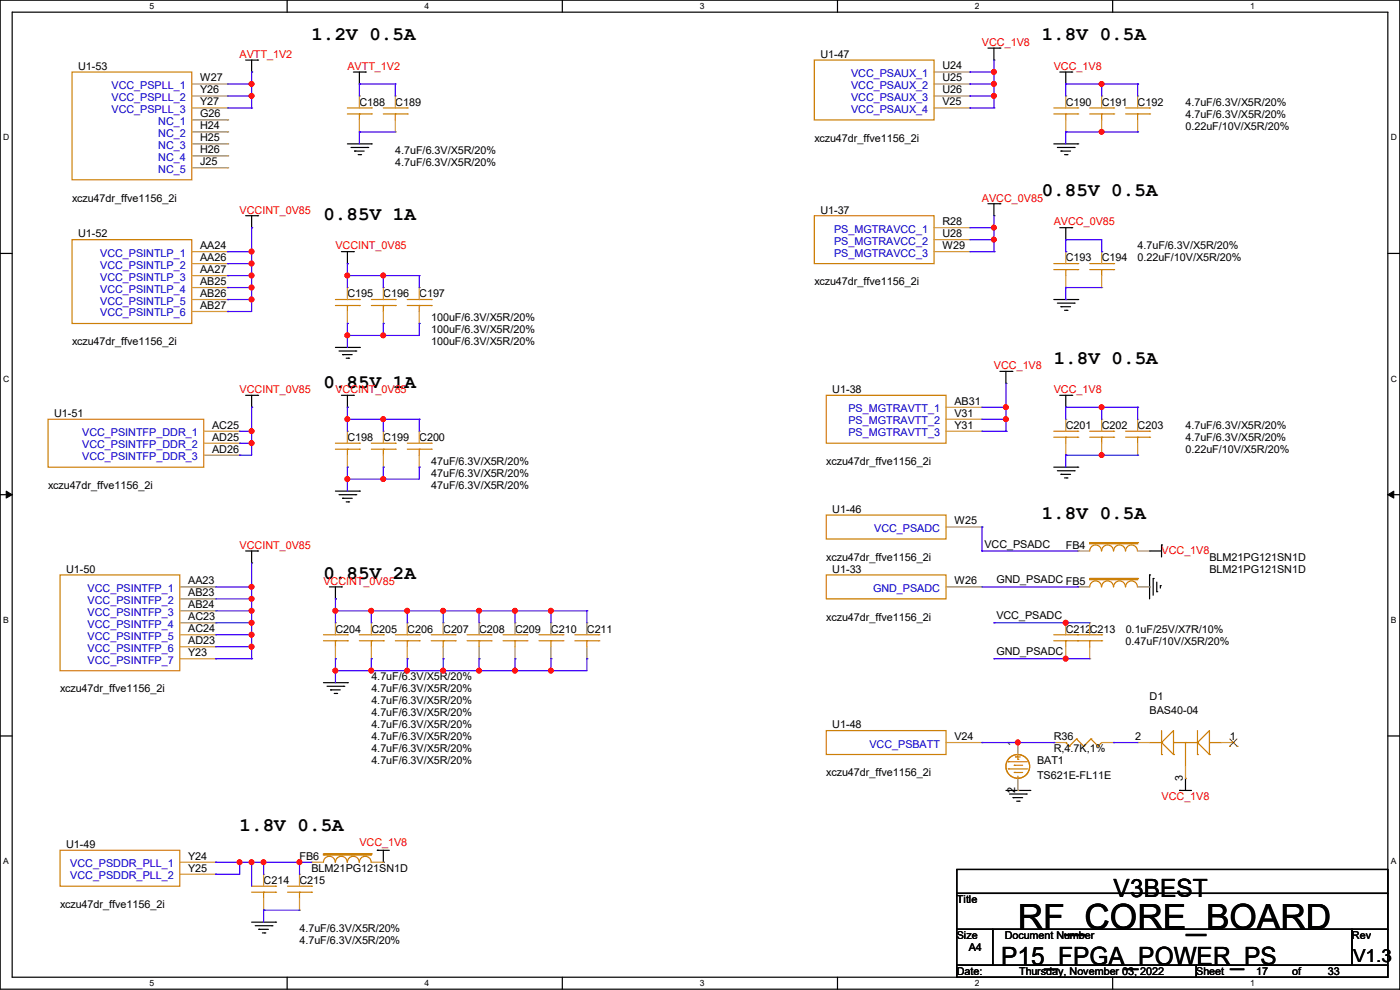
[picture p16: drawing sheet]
<svg xmlns="http://www.w3.org/2000/svg" width="297mm" height="210mm" viewBox="0 0 297 210" stroke-linecap="round" stroke-linejoin="round" font-family="sans-serif">
<defs><g id="words">
<text font-size="7.4" x="215.9" y="197.1">RF_CORE_BOARD</text>
<g font-size="5.3">
<text x="236.3" y="190.2">V3BEST</text>
<text x="212.4" y="204.7">P15_FPGA_POWER_PS</text>
</g>
<g font-size="4.1">
<text x="66.1" y="8.6">1.2V 0.5A</text>
<text x="221" y="8.6">1.8V 0.5A</text>
<text x="221" y="41.6">0.85V 0.5A</text>
<text x="68.6" y="46.7">0.85V 1A</text>
<text x="223.6" y="77.1">1.8V 0.5A</text>
<text x="68.6" y="82.2">0.85V 1A</text>
<text x="221" y="110.2">1.8V 0.5A</text>
<text x="68.6" y="122.9">0.85V 2A</text>
<text x="50.8" y="176.2">1.8V 0.5A</text>
</g>
<text font-size="3.8" x="287.1" y="204.1">V1.3</text>
<g font-size="2.3" fill="#f00">
<text x="208.3" y="9.7">VCC_1V8</text>
<text x="50.8" y="12.3">AVTT_1V2</text>
<text x="73.7" y="14.8">AVTT_1V2</text>
<text x="223.6" y="14.8">VCC_1V8</text>
<text x="50.8" y="45.3">VCCINT_0V85</text>
<text x="208.3" y="42.8">AVCC_0V85</text>
<text x="223.6" y="47.8">AVCC_0V85</text>
<text x="71.2" y="52.9">VCCINT_0V85</text>
<text x="50.8" y="83.4">VCCINT_0V85</text>
<text x="71.2" y="83.4">VCCINT_0V85</text>
<text x="210.9" y="78.3">VCC_1V8</text>
<text x="223.6" y="83.4">VCC_1V8</text>
<text x="50.8" y="116.4">VCCINT_0V85</text>
<text x="246.4" y="117.4">VCC_1V8</text>
<text x="68.6" y="124">VCCINT_0V85</text>
<text x="246.4" y="169.8">VCC_1V8</text>
<text x="76.2" y="179.4">VCC_1V8</text>
</g>
<g font-size="2.3">
<text x="16.6" y="14.8">U1-53</text>
<text x="42.5" y="17.3">W27</text>
<text x="174" y="12.3">U1-47</text>
<text x="199.9" y="14.7">U24</text>
<text x="199.9" y="17.3">U25</text>
<text x="42.5" y="19.8">Y26</text>
<text x="42.5" y="22.4">Y27</text>
<text x="76.2" y="22.4">C188</text>
<text x="83.9" y="22.4">C189</text>
<text x="199.9" y="19.8">U26</text>
<text x="199.9" y="22.4">V25</text>
<text x="226.1" y="22.4">C190</text>
<text x="233.7" y="22.4">C191</text>
<text x="241.3" y="22.4">C192</text>
<text x="251.5" y="22.4">4.7uF/6.3V/X5R/20%</text>
<text x="42.5" y="24.9">G26</text>
<text x="42.5" y="27.4">H24</text>
<text x="42.5" y="30">H25</text>
<text x="251.5" y="25">4.7uF/6.3V/X5R/20%</text>
<text x="251.5" y="27.5">0.22uF/10V/X5R/20%</text>
<text x="42.5" y="32.5">H26</text>
<text x="42.5" y="35.1">J25</text>
<text x="83.9" y="32.6">4.7uF/6.3V/X5R/20%</text>
<text x="83.9" y="35.1">4.7uF/6.3V/X5R/20%</text>
<text x="172.8" y="30.1">xczu47dr_ffve1156_2i</text>
<text x="15.3" y="42.8">xczu47dr_ffve1156_2i</text>
<text x="174" y="45.3">U1-37</text>
<text x="199.9" y="47.8">R28</text>
<text x="16.6" y="50.4">U1-52</text>
<text x="42.5" y="52.8">AA24</text>
<text x="199.9" y="50.3">U28</text>
<text x="199.9" y="52.8">W29</text>
<text x="241.3" y="52.9">4.7uF/6.3V/X5R/20%</text>
<text x="42.5" y="55.4">AA26</text>
<text x="42.5" y="57.9">AA27</text>
<text x="226.1" y="55.5">C193</text>
<text x="233.7" y="55.5">C194</text>
<text x="241.3" y="55.5">0.22uF/10V/X5R/20%</text>
<text x="42.5" y="60.5">AB25</text>
<text x="42.5" y="63">AB26</text>
<text x="42.5" y="65.5">AB27</text>
<text x="73.7" y="63.1">C195</text>
<text x="81.3" y="63.1">C196</text>
<text x="88.9" y="63.1">C197</text>
<text x="172.8" y="60.5">xczu47dr_ffve1156_2i</text>
<text x="91.5" y="70.7">100uF/6.3V/X5R/20%</text>
<text x="91.5" y="68.2">100uF/6.3V/X5R/20%</text>
<text x="15.3" y="73.2">xczu47dr_ffve1156_2i</text>
<text x="91.5" y="73.2">100uF/6.3V/X5R/20%</text>
<text x="176.6" y="83.4">U1-38</text>
<text x="11.5" y="88.5">U1-51</text>
<text x="202.5" y="85.9">AB31</text>
<text x="202.5" y="88.4">V31</text>
<text x="45" y="90.9">AC25</text>
<text x="45" y="93.5">AD25</text>
<text x="73.7" y="93.6">C198</text>
<text x="81.3" y="93.6">C199</text>
<text x="88.9" y="93.6">C200</text>
<text x="202.5" y="90.9">Y31</text>
<text x="226.1" y="91">C201</text>
<text x="233.7" y="91">C202</text>
<text x="241.3" y="91">C203</text>
<text x="251.5" y="93.6">4.7uF/6.3V/X5R/20%</text>
<text x="251.5" y="91">4.7uF/6.3V/X5R/20%</text>
<text x="45" y="96">AD26</text>
<text x="91.5" y="98.6">47uF/6.3V/X5R/20%</text>
<text x="91.5" y="101.2">47uF/6.3V/X5R/20%</text>
<text x="175.3" y="98.6">xczu47dr_ffve1156_2i</text>
<text x="251.5" y="96.1">0.22uF/10V/X5R/20%</text>
<text x="10.2" y="103.7">xczu47dr_ffve1156_2i</text>
<text x="91.5" y="103.7">47uF/6.3V/X5R/20%</text>
<text x="176.6" y="108.8">U1-46</text>
<text x="202.5" y="111.3">W25</text>
<text x="175.3" y="119">xczu47dr_ffve1156_2i</text>
<text x="208.8" y="116.2">VCC_PSADC</text>
<text x="226.1" y="116.4">FB4</text>
<text x="256.6" y="119">BLM21PG121SN1D</text>
<text x="14" y="121.5">U1-50</text>
<text x="39.9" y="124">AA23</text>
<text x="176.6" y="121.5">U1-33</text>
<text x="202.5" y="124">W26</text>
<text x="211.4" y="123.8">GND_PSADC FB5</text>
<text x="256.6" y="121.5">BLM21PG121SN1D</text>
<text x="39.9" y="126.5">AB23</text>
<text x="39.9" y="129">AB24</text>
<text x="39.9" y="131.6">AC23</text>
<text x="175.3" y="131.7">xczu47dr_ffve1156_2i</text>
<text x="211.4" y="131.4">VCC_PSADC</text>
<text x="39.9" y="134.1">AC24</text>
<text x="39.9" y="136.7">AD23</text>
<text x="71.2" y="134.2">C204</text>
<text x="78.8" y="134.2">C205</text>
<text x="86.4" y="134.2">C206</text>
<text x="94" y="134.2">C207</text>
<text x="101.6" y="134.2">C208</text>
<text x="109.3" y="134.2">C209</text>
<text x="116.9" y="134.2">C210</text>
<text x="124.5" y="134.2">C211</text>
<text x="226.1" y="134.2">C212</text>
<text x="231.2" y="134.2">C213</text>
<text x="238.8" y="136.7">0.47uF/10V/X5R/20%</text>
<text x="238.8" y="134.2">0.1uF/25V/X7R/10%</text>
<text x="39.9" y="139.2">Y23</text>
<text x="211.4" y="139">GND_PSADC</text>
<text x="12.7" y="146.9">xczu47dr_ffve1156_2i</text>
<text x="78.8" y="144.4">4.7uF/6.3V/X5R/20%</text>
<text x="78.8" y="149.4">4.7uF/6.3V/X5R/20%</text>
<text x="78.8" y="146.9">4.7uF/6.3V/X5R/20%</text>
<text x="243.9" y="148.4">D1</text>
<text x="78.8" y="154.5">4.7uF/6.3V/X5R/20%</text>
<text x="78.8" y="152">4.7uF/6.3V/X5R/20%</text>
<text x="176.6" y="154.5">U1-48</text>
<text x="243.9" y="151.5">BAS40-04</text>
<text x="78.8" y="159.6">4.7uF/6.3V/X5R/20%</text>
<text x="78.8" y="157.1">4.7uF/6.3V/X5R/20%</text>
<text x="202.5" y="157">V24</text>
<text x="215.4" y="158.3" transform="rotate(-90 215.4 158.3)">1</text>
<text x="223.6" y="157.1">R36</text>
<text x="223.6" y="159.6">R,4.7K,1%</text>
<text x="240.8" y="157">2</text>
<text x="260.9" y="157">1</text>
<text x="78.8" y="162.1">4.7uF/6.3V/X5R/20%</text>
<text x="175.3" y="164.7">xczu47dr_ffve1156_2i</text>
<text x="220" y="162.1">BAT1</text>
<text x="220" y="165.2">TS621E-FL11E</text>
<text x="251" y="165.7" transform="rotate(-90 251 165.7)">3</text>
<text x="215.4" y="168.2" transform="rotate(-90 215.4 168.2)">2</text>
<text x="14" y="179.9">U1-49</text>
<text x="39.9" y="182.4">Y24</text>
<text x="39.9" y="184.9">Y25</text>
<text x="63.5" y="182.5">FB6</text>
<text x="66.1" y="185">BLM21PG121SN1D</text>
<text x="55.9" y="187.5">C214</text>
<text x="63.5" y="187.5">C215</text>
<text x="203" y="191.6">Title</text>
<text x="12.7" y="192.6">xczu47dr_ffve1156_2i</text>
<text x="63.5" y="197.7">4.7uF/6.3V/X5R/20%</text>
<text x="63.5" y="200.2">4.7uF/6.3V/X5R/20%</text>
<text x="203" y="199.2">Size</text>
<text x="205.5" y="201.8">A4</text>
<text x="213.1" y="199.2">Document Number</text>
<text x="286.8" y="199.2">Rev</text>
<text x="203" y="206.8">Date:</text>
<text x="216.2" y="206.8">Thursday, November 03, 2022</text>
<text x="253.8" y="206.8">Sheet</text>
<text x="266.5" y="206.8">17</text>
<text x="274.1" y="206.8">of</text>
<text x="281.7" y="206.8">33</text>
</g>
<g font-size="2.3" fill="#00c">
<text x="180.6" y="16.3">VCC_PSAUX_1</text>
<text x="23.7" y="18.9">VCC_PSPLL_1</text>
<text x="23.7" y="21.4">VCC_PSPLL_2</text>
<text x="23.7" y="24">VCC_PSPLL_3</text>
<text x="180.6" y="18.9">VCC_PSAUX_2</text>
<text x="180.6" y="21.4">VCC_PSAUX_3</text>
<text x="180.6" y="24">VCC_PSAUX_4</text>
<text x="33.6" y="26.5">NC_1</text>
<text x="33.6" y="29">NC_2</text>
<text x="33.6" y="31.6">NC_3</text>
<text x="33.6" y="34.1">NC_4</text>
<text x="33.6" y="36.7">NC_5</text>
<text x="177" y="49.4">PS_MGTRAVCC_1</text>
<text x="177" y="51.9">PS_MGTRAVCC_2</text>
<text x="21.3" y="54.4">VCC_PSINTLP_1</text>
<text x="21.3" y="57">VCC_PSINTLP_2</text>
<text x="21.3" y="59.5">VCC_PSINTLP_3</text>
<text x="177" y="54.4">PS_MGTRAVCC_3</text>
<text x="21.3" y="62.1">VCC_PSINTLP_4</text>
<text x="21.3" y="64.6">VCC_PSINTLP_5</text>
<text x="21.3" y="67.1">VCC_PSINTLP_6</text>
<text x="180" y="87.5">PS_MGTRAVTT_1</text>
<text x="17.4" y="92.5">VCC_PSINTFP_DDR_1</text>
<text x="17.4" y="95.1">VCC_PSINTFP_DDR_2</text>
<text x="180" y="90">PS_MGTRAVTT_2</text>
<text x="180" y="92.5">PS_MGTRAVTT_3</text>
<text x="17.4" y="97.6">VCC_PSINTFP_DDR_3</text>
<text x="185.5" y="112.9">VCC_PSADC</text>
<text x="18.6" y="125.6">VCC_PSINTFP_1</text>
<text x="185.2" y="125.6">GND_PSADC</text>
<text x="18.6" y="128.1">VCC_PSINTFP_2</text>
<text x="18.6" y="130.6">VCC_PSINTFP_3</text>
<text x="18.6" y="133.2">VCC_PSINTFP_4</text>
<text x="18.6" y="135.7">VCC_PSINTFP_5</text>
<text x="18.6" y="138.3">VCC_PSINTFP_6</text>
<text x="18.6" y="140.8">VCC_PSINTFP_7</text>
<text x="184.4" y="158.6">VCC_PSBATT</text>
<text x="14.9" y="184">VCC_PSDDR_PLL_1</text>
<text x="14.9" y="186.5">VCC_PSDDR_PLL_2</text>
</g>
<g font-size="1.8">
<text x="31.7" y="1.9">5</text>
<text x="90.1" y="1.9">4</text>
<text x="148.5" y="1.9">3</text>
<text x="206.8" y="1.9">2</text>
<text x="265.2" y="1.9">1</text>
<text x=".7" y="29.8">D</text>
<text x="295.1" y="29.8">D</text>
<text x=".7" y="80.9">C</text>
<text x="295.1" y="80.9">C</text>
<text x=".7" y="132.1">B</text>
<text x="295.1" y="132.1">B</text>
<text x=".7" y="183.3">A</text>
<text x="295.1" y="183.3">A</text>
<text x="31.7" y="209.2">5</text>
<text x="90.1" y="209.2">4</text>
<text x="148.5" y="209.2">3</text>
<text x="206.8" y="209.2">2</text>
<text x="265.2" y="209.2">1</text>
</g>
</g></defs>
<path d="M0 0h297v209.8h-297zM2.6 2.6h291.8v204.7h-291.8z" fill="none" stroke="#000" stroke-width=".25"/>
<g fill="#fff">
<path d="M31.7 .3h1v2h-1z"/>
<path d="M31.7 207.6h1v1.9h-1z"/>
</g>
<path d="M60.9 0v2.6M60.9 207.3v2.5" fill="none" stroke="#000" stroke-width=".25"/>
<g fill="#fff">
<path d="M90.1 .3h1v2h-1z"/>
<path d="M90.1 207.6h1v1.9h-1z"/>
</g>
<path d="M119.3 0v2.6M119.3 207.3v2.5" fill="none" stroke="#000" stroke-width=".25"/>
<g fill="#fff">
<path d="M148.5 .3h.9v2h-.9z"/>
<path d="M148.5 207.6h.9v1.9h-.9z"/>
</g>
<path d="M177.7 0v2.6M177.7 207.3v2.5" fill="none" stroke="#000" stroke-width=".25"/>
<g fill="#fff">
<path d="M206.8 .3h1v2h-1z"/>
<path d="M206.8 207.6h1v1.9h-1z"/>
</g>
<path d="M236.1 0v2.6M236.1 207.3v2.5" fill="none" stroke="#000" stroke-width=".25"/>
<g fill="#fff">
<path d="M265.2 .3h1v2h-1z"/>
<path d="M265.2 207.6h1v1.9h-1z"/>
<path d="M.7 28.2h1.2v1.9h-1.2z"/>
<path d="M295.1 28.2h1.2v1.9h-1.2z"/>
<path d="M.7 79.3h1.2v2h-1.2z"/>
<path d="M295.1 79.3h1.2v2h-1.2z"/>
</g>
<path d="M0 53.8h2.6M294.4 53.8h2.6" fill="none" stroke="#000" stroke-width=".25"/>
<g fill="#fff">
<path d="M.7 130.5h1.2v2h-1.2z"/>
<path d="M295.1 130.5h1.1v2h-1.1z"/>
</g>
<path d="M0 104.9h2.6M294.4 104.9h2.6" fill="none" stroke="#000" stroke-width=".25"/>
<path d="M1.3 104.2l1.3 .7-1.3 .8zM294.4 104.9l1.3-.7v1.5z" fill="#000" stroke="#000" stroke-width=".21"/>
<g fill="#fff">
<path d="M.7 181.7h1.2v2h-1.2z"/>
<path d="M295.1 181.7h1.1v2h-1.1z"/>
</g>
<g fill="none" stroke="#000" stroke-width=".25">
<path d="M52.1 12.7h2.6M53.4 15.3h.1M53.4 12.7v2.6M54.7 12.7h.1M75 15.3h2.5M76.2 17.8h.1M76.2 15.3v2.5M77.5 15.3h.1M209.6 10.2h2.5M210.9 12.7h.1M210.9 10.2v2.5M212.1 10.2h.1"/>
<path d="M224.8 15.3h2.6M226.1 17.8h.1M226.1 15.3v2.5M227.4 15.3h.1M73.7 30.5h5.1M74.5 31.3h3.5M75.2 32h.1M75.2 32h2.1M76 32.8h.5M76.5 32.8h.1M78 31.3h.1M78.8 30.5h.1"/>
<path d="M223.6 30.5h5M224.3 31.3h3.6M225.1 32h.1M225.1 32h2M225.8 32.8h.6M226.4 32.8h.1M227.9 31.3h.1M228.6 30.5h.1M52.1 45.8h2.6M53.4 48.3h.1M53.4 45.8v2.5M54.7 45.8h.1"/>
<path d="M72.4 53.4h2.6M73.7 55.9h.1M73.7 53.4v2.5M75 53.4h.1M209.6 43.2h2.5M210.9 45.8h.1M210.9 43.2v2.6M212.1 43.2h.1M224.8 48.3h2.6M226.1 50.8h.1M226.1 48.3v2.5M227.4 48.3h.1"/>
<path d="M71.2 73.7h5M71.9 74.5h3.6M72.7 75.2h.1M72.7 75.2h2M73.4 76h.6M74 76h.1M75.5 74.5h.1M76.2 73.7h.1M212.1 78.8h2.6M213.4 78.8v2.5M214.7 78.8h.1M223.6 63.5h5"/>
<path d="M224.3 64.3h3.6M225.1 65.1h.1M225.1 65.1h2M225.8 65.8h.6M226.4 65.8h.1M227.9 64.3h.1M228.6 63.5h.1M52.1 83.9h2.6M53.4 86.4h.1M53.4 83.9v2.5M54.7 83.9h.1M72.4 83.9h2.6"/>
<path d="M73.7 86.4h.1M73.7 83.9v2.5M75 83.9h.1M213.4 81.3h.1M223.6 99.1h5M224.3 99.9h3.6M224.8 83.9h2.6M226.1 86.4h.1M226.1 83.9v2.5M227.4 83.9h.1M227.9 99.9h.1M228.6 99.1h.1"/>
<path d="M52.1 116.9h2.6M53.4 119.4h.1M53.4 116.9v2.5M54.7 116.9h.1M71.2 104.2h5M71.9 104.9h3.6M72.7 105.7h.1M72.7 105.7h2M73.4 106.5h.6M74 106.5h.1M75.5 104.9h.1M76.2 104.2h.1"/>
<path d="M225.1 100.6h.1M225.1 100.6h2M225.8 101.4h.6M226.4 101.4h.1M243.9 116.9h.1M243.9 116.9h2.5M246.4 115.6h.1M246.4 115.6v2.6M69.9 124.5h2.5M71.2 127h.1M71.2 124.5v2.5M72.4 124.5h.1"/>
<path d="M243.9 122h.1M243.9 122v5M244.6 122.7h.1M244.6 122.7v3.6M245.4 125.5h.1M245.4 123.5v2M246.2 124.2h.1M246.2 124.2v.6M0 156.1h2.6M68.6 144.8h5.1M69.4 145.6h3.5M70.1 146.3h.1"/>
<path d="M70.1 146.3h2.1M70.9 147.1h.5M71.4 147.1h.1M72.9 145.6h.1M73.7 144.8h.1M294.4 156.1h2.6M213.4 167.7h5.1M214.2 168.4h3.5M214.9 169.2h.1M214.9 169.2h2.1M215.7 170h.5M216.2 170h.1"/>
<path d="M217.7 168.4h.1M218.5 167.7h.1M250.2 167.7h.1M250.2 167.7h2.6M251.5 165.1h.1M251.5 165.1v2.6M53.4 195.6h5.1M54.1 196.4h3.6M54.9 197.1h.1M54.9 197.1h2M55.7 197.9h.5M56.2 197.9h.1"/>
<path d="M57.7 196.4h.1M58.5 195.6h.1M80.1 180.4h.1M80.1 180.4h2.5M81.3 182.9h.1M81.3 180.4v2.5M203 184.4h91.4v5.1h-91.4zM203 189.5h91.4v7.6h-91.4zM203 197.1h7.6v7.7h-7.6zM210.6 197.1h76.2v7.7h-76.2zM286.8 197.1h7.6v7.7h-7.6zM203 204.8h50.8v2.5h-50.8z"/>
<path d="M253.8 204.8h40.6v2.5h-40.6z"/>
</g>
<g fill="none" stroke="#cc8006" stroke-width=".25">
<path d="M15.3 15.3h25.4v22.8h-25.4zM172.8 12.7h25.4v12.7h-25.4zM73.7 22.9h5.1M73.7 24.2h5.1M76.2 24.2h.1M76.2 24.2v1.2M78.8 22.9h.1M78.8 24.2h.1M81.3 22.9h5.1M81.3 24.2h5.1M83.9 24.2h.1M83.9 24.2v1.2"/>
<path d="M86.4 22.9h.1M86.4 24.2h.1M223.6 22.9h5M223.6 24.2h5M226.1 24.2h.1M226.1 24.2v1.2M228.6 22.9h.1M228.6 24.2h.1M231.2 22.9h5.1M231.2 24.2h5.1M233.7 24.2h.1M233.7 24.2v1.2"/>
<path d="M236.3 22.9h.1M236.3 24.2h.1M238.8 22.9h5.1M238.8 24.2h5.1M241.3 24.2h.1M241.3 24.2v1.2M243.9 22.9h.1M243.9 24.2h.1M15.3 50.8h25.4v17.8h-25.4zM172.8 45.8h25.4v10.1h-25.4zM223.6 55.9h5M223.6 57.2h5"/>
<path d="M226.1 57.2h.1M226.1 57.2v1.3M228.6 55.9h.1M228.6 57.2h.1M231.2 55.9h5.1M231.2 57.2h5.1M233.7 57.2h.1M233.7 57.2v1.3M236.3 55.9h.1M236.3 57.2h.1M71.2 63.5h5M71.2 64.8h5"/>
<path d="M73.7 64.8h.1M73.7 64.8v1.3M76.2 63.5h.1M76.2 64.8h.1M78.8 63.5h5.1M78.8 64.8h5.1M81.3 64.8h.1M81.3 64.8v1.3M83.9 63.5h.1M83.9 64.8h.1M86.4 63.5h5.1M86.4 64.8h5.1"/>
<path d="M88.9 64.8h.1M88.9 64.8v1.3M91.5 63.5h.1M91.5 64.8h.1M10.2 88.9h33v10.2h-33zM71.2 94h5M71.2 95.3h5M73.7 95.3h.1M73.7 95.3v1.3M76.2 94h.1M76.2 95.3h.1M78.8 94h5.1"/>
<path d="M78.8 95.3h5.1M81.3 95.3h.1M81.3 95.3v1.3M83.9 94h.1M83.9 95.3h.1M86.4 94h5.1M86.4 95.3h5.1M88.9 95.3h.1M88.9 95.3v1.3M91.5 94h.1M91.5 95.3h.1M175.3 83.9h25.4v10.1h-25.4z"/>
<path d="M223.6 91.5h5M223.6 92.8h5M226.1 92.8h.1M226.1 92.8v1.2M228.6 91.5h.1M228.6 92.8h.1M231.2 91.5h5.1M231.2 92.8h5.1M233.7 92.8h.1M233.7 92.8v1.2M236.3 91.5h.1M236.3 92.8h.1"/>
<path d="M238.8 91.5h5.1M238.8 92.8h5.1M241.3 92.8h.1M241.3 92.8v1.2M243.9 91.5h.1M243.9 92.8h.1M175.3 109.3h25.4v5h-25.4zM231.2 115.1h10.1M231.2 116.9a1.25 1.25 0 0 1 1.2-1.3 1.25 1.25 0 0 1 1.3 1.3M233.7 116.9a1.25 1.25 0 0 1 1.3-1.3 1.25 1.25 0 0 1 1.2 1.3M236.3 116.9a1.25 1.25 0 0 1 1.2-1.3 1.25 1.25 0 0 1 1.3 1.3M238.8 116.9a1.25 1.25 0 0 1 1.3-1.3 1.25 1.25 0 0 1 1.2 1.3"/>
<path d="M241.3 115.1h.1M12.7 122h25.4v20.3h-25.4zM68.6 134.7h5.1M68.6 135.9h5.1M71.2 135.9h.1M71.2 135.9v1.3M73.7 134.7h.1M73.7 135.9h.1M76.2 134.7h5.1M76.2 135.9h5.1M78.8 135.9h.1M78.8 135.9v1.3"/>
<path d="M81.3 134.7h.1M81.3 135.9h.1M83.9 134.7h5M83.9 135.9h5M86.4 135.9h.1M86.4 135.9v1.3M88.9 134.7h.1M88.9 135.9h.1M91.5 134.7h5.1M91.5 135.9h5.1M94 135.9h.1M94 135.9v1.3"/>
<path d="M96.6 134.7h.1M96.6 135.9h.1M99.1 134.7h5.1M99.1 135.9h5.1M101.6 135.9h.1M101.6 135.9v1.3M104.2 134.7h.1M104.2 135.9h.1M106.7 134.7h5.1M106.7 135.9h5.1M109.3 135.9h.1M109.3 135.9v1.3"/>
<path d="M111.8 134.7h.1M111.8 135.9h.1M114.3 134.7h5.1M114.3 135.9h5.1M116.9 135.9h.1M116.9 135.9v1.3M119.4 134.7h.1M119.4 135.9h.1M122 134.7h5M122 135.9h5M124.5 135.9h.1M124.5 135.9v1.3"/>
<path d="M127 134.7h.1M127 135.9h.1M175.3 122h25.4v5h-25.4zM223.6 134.7h10.1M223.6 135.9h10.1M226.1 135.9h.1M226.1 135.9v1.3M228.6 134.7h.1M228.6 135.9h.1M231.2 135.9h.1M231.2 135.9v1.3M231.2 122.7h10.1"/>
<path d="M231.2 124.5a1.25 1.25 0 0 1 1.2-1.3 1.25 1.25 0 0 1 1.3 1.3M233.7 124.5a1.25 1.25 0 0 1 1.3-1.3 1.25 1.25 0 0 1 1.2 1.3M233.7 134.7h.1M233.7 135.9h.1M236.3 124.5a1.25 1.25 0 0 1 1.2-1.3 1.25 1.25 0 0 1 1.3 1.3M238.8 124.5a1.25 1.25 0 0 1 1.3-1.3 1.25 1.25 0 0 1 1.2 1.3M241.3 122.7h.1M175.3 155h25.4v5.1h-25.4zM226.1 157.5h.1M226.1 157.5l.8 .8M226.9 158.3h.1M228.4 156.8h.1"/>
<path d="M228.4 156.8l1.5 1.5M228.4 156.8l-1.5 1.5M229.9 158.3h.1M231.4 156.8h.1M231.4 156.8l1.6 1.5M231.4 156.8l-1.5 1.5M233 158.3h.1M233.7 157.5l-.7 .8M243.9 157.5h2.5M246.4 157.5h.1M246.4 155v5.1M246.4 157.5l2.6-2.5v5.1"/>
<path d="M246.4 157.5l2.6 2.6M249 157.5h.1M249 157.5h5M251.5 157.5h.1M251.5 157.5v5.1M254 157.5h.1M254 157.5l2.6-2.5v5.1M254 157.5l2.6 2.6M254 155v5.1M256.6 157.5h.1M256.6 157.5h2.5M213.9 161.6h.1"/>
<path d="M213.9 163.1h.1M213.9 161.6h4.1M213.9 163.1h4.1M215.2 162.3h.1M215.2 163.9h.1M215.2 162.3h1.8M215.2 163.9h1.8M215.4 160.6h.1M215.4 160.6h1.1M215.9 161.1h.1M215.9 165.1h.1M215.9 160.1v1"/>
<path d="M215.9 164.6v.5M246.4 160.1h.1M249 160.1h.1M254 160.1h.1M256.6 160.1h.1M12.7 180.4h25.4v7.6h-25.4zM53.4 188h5.1M53.4 189.3h5.1M55.9 189.3h.1M55.9 189.3v1.2M58.5 188h.1M58.5 189.3h.1"/>
<path d="M61 188h5.1M61 189.3h5.1M63.5 189.3h.1M63.5 189.3v1.2M66.1 188h.1M66.1 189.3h.1M68.6 181.1h10.2M68.6 182.9a1.25 1.25 0 0 1 1.3-1.2 1.25 1.25 0 0 1 1.2 1.2M71.2 182.9a1.25 1.25 0 0 1 1.2-1.2 1.25 1.25 0 0 1 1.3 1.2M73.7 182.9a1.25 1.25 0 0 1 1.3-1.2 1.25 1.25 0 0 1 1.2 1.2M76.2 182.9a1.25 1.25 0 0 1 1.3-1.2 1.25 1.25 0 0 1 1.2 1.2M78.8 181.1h.1"/>
<circle cx="215.9" cy="162.6" r="2.52"/>
</g>
<g fill="none" stroke="#a84" stroke-width=".25">
<path d="M40.7 17.8h7.6M48.3 17.8h.1M198.2 17.8h7.6M198.2 15.3h7.6M205.8 15.3h.1M205.8 17.8h.1M40.7 20.4h7.6M40.7 22.9h7.6M40.7 25.4h7.6M40.7 28h7.6M40.7 30.5h7.6M40.7 33.1h7.6"/>
<path d="M40.7 35.6h7.6M48.3 20.4h.1M48.3 22.9h.1M48.3 25.4h.1M48.3 28h.1M48.3 30.5h.1M48.3 33.1h.1M48.3 35.6h.1M76.2 20.4h.1M76.2 28h.1M76.2 20.4v2.5M76.2 25.4v2.6"/>
<path d="M83.9 20.4h.1M83.9 28h.1M83.9 20.4v2.5M83.9 25.4v2.6M198.2 20.4h7.6M198.2 22.9h7.6M205.8 20.4h.1M205.8 22.9h.1M226.1 20.4h.1M226.1 28h.1M226.1 20.4v2.5M226.1 25.4v2.6"/>
<path d="M233.7 20.4h.1M233.7 28h.1M233.7 20.4v2.5M233.7 25.4v2.6M241.3 20.4h.1M241.3 28h.1M241.3 20.4v2.5M241.3 25.4v2.6M40.7 53.4h7.6M40.7 55.9h7.6M40.7 58.5h7.6M48.3 53.4h.1"/>
<path d="M48.3 55.9h.1M48.3 58.5h.1M198.2 48.3h7.6M198.2 50.8h7.6M198.2 53.4h7.6M205.8 48.3h.1M205.8 50.8h.1M205.8 53.4h.1M226.1 53.4h.1M226.1 53.4v2.5M226.1 58.5v2.5M233.7 53.4h.1"/>
<path d="M233.7 53.4v2.5M233.7 58.5v2.5M40.7 61h7.6M40.7 63.5h7.6M40.7 66.1h7.6M48.3 61h.1M48.3 63.5h.1M48.3 66.1h.1M73.7 61h.1M73.7 68.6h.1M73.7 61v2.5M73.7 66.1v2.5"/>
<path d="M81.3 61h.1M81.3 68.6h.1M81.3 61v2.5M81.3 66.1v2.5M88.9 61h.1M88.9 68.6h.1M88.9 61v2.5M88.9 66.1v2.5M226.1 61h.1M233.7 61h.1M43.2 91.5h7.6M43.2 94h7.6"/>
<path d="M43.2 96.6h7.6M50.8 91.5h.1M50.8 94h.1M50.8 96.6h.1M73.7 91.5h.1M73.7 99.1h.1M73.7 91.5v2.5M73.7 96.6v2.5M81.3 91.5h.1M81.3 99.1h.1M81.3 91.5v2.5M81.3 96.6v2.5"/>
<path d="M88.9 91.5h.1M88.9 99.1h.1M88.9 91.5v2.5M88.9 96.6v2.5M200.7 91.5h7.6M200.7 86.4h7.6M200.7 88.9h7.6M208.3 86.4h.1M208.3 88.9h.1M208.3 91.5h.1M226.1 88.9h.1M226.1 96.6h.1"/>
<path d="M226.1 88.9v2.6M226.1 94v2.6M233.7 88.9h.1M233.7 96.6h.1M233.7 88.9v2.6M233.7 94v2.6M241.3 88.9h.1M241.3 96.6h.1M241.3 88.9v2.6M241.3 94v2.6M200.7 111.8h7.6M208.3 111.8h.1"/>
<path d="M228.6 116.9h.1M228.6 116.9h2.6M241.3 116.9h2.6M243.9 116.9h.1M38.1 124.5h7.7M38.1 127h7.7M38.1 129.6h7.7M38.1 132.1h7.7M38.1 134.7h7.7M38.1 137.2h7.7M38.1 139.7h7.7M45.8 124.5h.1"/>
<path d="M45.8 127h.1M45.8 129.6h.1M45.8 132.1h.1M45.8 134.7h.1M45.8 137.2h.1M45.8 139.7h.1M71.2 132.1h.1M71.2 139.7h.1M71.2 132.1v2.6M71.2 137.2v2.5M78.8 132.1h.1M78.8 139.7h.1"/>
<path d="M78.8 132.1v2.6M78.8 137.2v2.5M86.4 132.1h.1M86.4 139.7h.1M86.4 132.1v2.6M86.4 137.2v2.5M94 132.1h.1M94 139.7h.1M94 132.1v2.6M94 137.2v2.5M101.6 132.1h.1M101.6 139.7h.1"/>
<path d="M101.6 132.1v2.6M101.6 137.2v2.5M109.3 132.1h.1M109.3 139.7h.1M109.3 132.1v2.6M109.3 137.2v2.5M116.9 132.1h.1M116.9 139.7h.1M116.9 132.1v2.6M116.9 137.2v2.5M124.5 132.1h.1M124.5 139.7h.1"/>
<path d="M124.5 132.1v2.6M124.5 137.2v2.5M200.7 124.5h7.6M208.3 124.5h.1M226.1 132.1h.1M226.1 139.7h.1M226.1 132.1v2.6M226.1 137.2v2.5M228.6 124.5h.1M228.6 124.5h2.6M231.2 132.1h.1M231.2 139.7h.1"/>
<path d="M231.2 132.1v2.6M231.2 137.2v2.5M241.3 124.5h2.6M243.9 124.5h.1M200.7 157.5h7.6M208.3 157.5h.1M215.9 157.5h.1M215.9 157.5v2.6M223.6 157.5h.1M223.6 157.5h2.5M233.7 157.5h2.6M236.3 157.5h.1"/>
<path d="M241.3 157.5h.1M241.3 157.5h2.6M259.1 157.5h2.6M261.7 157.5h.1M215.9 167.7h.1M215.9 165.1v2.6M251.5 165.1h.1M251.5 162.6v2.5M38.1 182.9h7.7M38.1 185.5h7.7M45.8 182.9h.1M45.8 185.5h.1"/>
<path d="M55.9 185.5h.1M55.9 193.1h.1M55.9 185.5v2.5M55.9 190.5v2.6M63.5 185.5h.1M63.5 193.1h.1M63.5 185.5v2.5M63.5 190.5v2.6M66.1 182.9h.1M66.1 182.9h2.5M78.8 182.9h2.5M81.3 182.9h.1"/>
</g>
<g fill="#cc8006" stroke="#cc8006" stroke-width=".25">
<path d="M68.6 181.1h10.2v.3h-10.2z" fill-rule="evenodd"/>
<path d="M231.2 115.1h10.1v.3h-10.1z" fill-rule="evenodd"/>
<path d="M231.2 122.7h10.1v.3h-10.1z" fill-rule="evenodd"/>
</g>
<path d="M260.9 158.3h.1M260.9 156.8l1.6 1.5M262.4 156.8l-1.5 1.5M262.5 158.3h.1" fill="none" stroke="#804000" stroke-width=".21"/>
<g fill="none" stroke="#4200ff" stroke-width=".25">
<path d="M48.3 17.8h5.1M53.4 15.3h.1M53.4 17.8h.1M53.4 15.3v7.6M76.2 17.8h.1M76.2 17.8h7.7M76.2 17.8v2.6M83.9 17.8h.1M83.9 17.8v2.6M205.8 17.8h.1M205.8 15.3h.1M205.8 17.8h5.1"/>
<path d="M205.8 15.3h5.1M210.9 15.3h.1M210.9 17.8h.1M210.9 12.7v10.2M226.1 17.8h.1M226.1 17.8h15.2M226.1 17.8v2.6M233.7 17.8h.1M233.7 17.8v2.6M241.3 17.8h.1M241.3 17.8v2.6M48.3 22.9h5.1"/>
<path d="M48.3 20.4h5.1M53.4 22.9h.1M53.4 20.4h.1M76.2 28h.1M76.2 28h7.7M76.2 28v2.5M205.8 22.9h.1M205.8 20.4h.1M205.8 22.9h5.1M205.8 20.4h5.1M210.9 22.9h.1M210.9 20.4h.1"/>
<path d="M226.1 28h.1M226.1 28h15.2M226.1 28v2.5M241.3 28h.1M48.3 58.5h.1M48.3 55.9h.1M48.3 53.4h.1M48.3 58.5h5.1M48.3 55.9h5.1M48.3 53.4h5.1M53.4 48.3h.1M53.4 58.5h.1"/>
<path d="M53.4 55.9h.1M53.4 53.4h.1M53.4 48.3v17.8h-5.1M73.7 58.5h.1M73.7 55.9h.1M73.7 55.9v5.1M73.7 58.5h15.2M81.3 58.5h.1M81.3 58.5v2.5M88.9 58.5h.1M88.9 58.5v2.5M205.8 50.8h5.1"/>
<path d="M205.8 53.4h5.1M205.8 48.3h5.1M210.9 48.3h.1M210.9 53.4h.1M210.9 50.8h.1M210.9 45.8v7.6M226.1 50.8h.1M226.1 53.4h.1M226.1 50.8h7.6v2.6M226.1 50.8v2.6M233.7 53.4h.1M48.3 66.1h.1"/>
<path d="M48.3 63.5h.1M48.3 61h.1M48.3 61h5.1M48.3 63.5h5.1M53.4 63.5h.1M53.4 61h.1M73.7 68.6h.1M73.7 71.2h.1M73.7 68.6v5.1M81.3 68.6h.1M81.3 71.2h.1M81.3 68.6v2.6"/>
<path d="M88.9 68.6h.1M88.9 68.6v2.6h-15.2M226.1 61h.1M226.1 63.5h.1M226.1 61h7.6M226.1 61v2.5M50.8 96.6h.1M50.8 94h2.6M50.8 91.5h2.6M53.4 86.4h.1M53.4 94h.1M53.4 91.5h.1"/>
<path d="M53.4 86.4v10.2h-2.6M73.7 86.4h.1M73.7 99.1h.1M73.7 88.9h.1M73.7 86.4v5.1M73.7 99.1v5.1M73.7 88.9h15.2M81.3 99.1h.1M81.3 88.9h.1M81.3 88.9v2.6M81.3 99.1v2.5M88.9 99.1h.1"/>
<path d="M88.9 88.9h.1M88.9 88.9v2.6M88.9 99.1v2.5h-15.2M208.3 88.9h5.1M208.3 86.4h5.1M208.3 91.5h5.1M213.4 86.4h.1M213.4 91.5h.1M213.4 88.9h.1M213.4 81.3v10.2M226.1 86.4h.1M226.1 96.6h.1"/>
<path d="M226.1 86.4v2.5M226.1 96.6v2.5M226.1 86.4h15.2M226.1 96.6h15.2M233.7 86.4h.1M233.7 86.4v2.5M241.3 86.4h.1M241.3 96.6h.1M241.3 86.4v2.5M53.4 119.4v20.3M73.7 101.6h.1M81.3 101.6h.1"/>
<path d="M208.3 111.8h.1M208.3 116.9h.1M208.3 111.8v5.1M208.3 116.9h20.3M45.8 139.7h.1M45.8 124.5h7.6M45.8 132.1h7.6M45.8 139.7h7.6M45.8 129.6h7.6M45.8 137.2h7.6M45.8 134.7h7.6M45.8 127h7.6"/>
<path d="M53.4 124.5h.1M53.4 137.2h.1M53.4 139.7h.1M53.4 134.7h.1M53.4 132.1h.1M53.4 129.6h.1M53.4 127h.1M71.2 127h.1M71.2 139.7h.1M71.2 129.6h.1M71.2 127v5.1M71.2 139.7v5.1"/>
<path d="M71.2 129.6h53.3M78.8 139.7h.1M78.8 129.6h.1M78.8 129.6v2.5M78.8 139.7v2.6M86.4 139.7h.1M86.4 129.6h.1M86.4 129.6v2.5M86.4 139.7v2.6M94 139.7h.1M94 129.6h.1M94 129.6v2.5"/>
<path d="M94 139.7v2.6M101.6 139.7h.1M101.6 129.6h.1M101.6 129.6v2.5M101.6 139.7v2.6M109.3 139.7h.1M109.3 129.6h.1M109.3 129.6v2.5M109.3 139.7v2.6M116.9 139.7h.1M116.9 129.6h.1M116.9 129.6v2.5"/>
<path d="M116.9 139.7v2.6M124.5 139.7h.1M124.5 129.6h.1M124.5 139.7v2.6h-53.3M124.5 129.6v2.5M208.3 124.5h20.3M210.9 132.1h.1M210.9 139.7h.1M210.9 132.1h20.3M210.9 139.7h20.3M226.1 132.1h.1M226.1 139.7h.1"/>
<path d="M228.6 124.5h.1M71.2 142.3h.1M78.8 142.3h.1M86.4 142.3h.1M94 142.3h.1M101.6 142.3h.1M109.3 142.3h.1M116.9 142.3h.1M208.3 157.5h.1M208.3 157.5h15.3M223.6 157.5h.1M236.3 157.5h.1"/>
<path d="M236.3 157.5h5M45.8 182.9h.1M45.8 185.5h.1M45.8 182.9h20.3M50.8 182.9h.1M50.8 182.9v2.6h-5M53.4 182.9h.1M53.4 182.9v5.1M55.9 182.9h.1M55.9 193.1h.1M55.9 193.1h7.6M55.9 182.9v2.6"/>
<path d="M55.9 193.1v2.5M63.5 182.9h.1M63.5 182.9v2.6"/>
</g>
<g fill="#f00" stroke="#f00" stroke-width=".25">
<circle cx="53.4" cy="91.5" r=".49"/>
<circle cx="53.4" cy="182.9" r=".49"/>
<circle cx="210.8" cy="48.3" r=".49"/>
<circle cx="213.4" cy="86.4" r=".49"/>
<circle cx="226.1" cy="132.1" r=".49"/>
<circle cx="226.1" cy="139.7" r=".49"/>
<circle cx="215.9" cy="157.5" r=".49"/>
<circle cx="81.3" cy="58.4" r=".49"/>
<circle cx="73.7" cy="58.4" r=".49"/>
<circle cx="81.3" cy="71.1" r=".49"/>
<circle cx="73.7" cy="71.1" r=".49"/>
<circle cx="81.3" cy="88.9" r=".49"/>
<circle cx="73.7" cy="88.9" r=".49"/>
<circle cx="81.3" cy="101.6" r=".49"/>
<circle cx="73.7" cy="101.6" r=".49"/>
<circle cx="86.4" cy="129.6" r=".49"/>
<circle cx="78.8" cy="129.6" r=".49"/>
<circle cx="71.1" cy="129.6" r=".49"/>
<circle cx="78.8" cy="142.3" r=".49"/>
<circle cx="71.1" cy="142.3" r=".49"/>
<circle cx="86.4" cy="142.3" r=".49"/>
<circle cx="101.6" cy="129.6" r=".49"/>
<circle cx="94" cy="129.6" r=".49"/>
<circle cx="116.9" cy="129.6" r=".49"/>
<circle cx="109.2" cy="129.6" r=".49"/>
<circle cx="94" cy="142.3" r=".49"/>
<circle cx="116.9" cy="142.3" r=".49"/>
<circle cx="109.2" cy="142.3" r=".49"/>
<circle cx="101.6" cy="142.3" r=".49"/>
<circle cx="50.8" cy="182.9" r=".49"/>
<circle cx="63.5" cy="182.9" r=".49"/>
<circle cx="55.9" cy="182.9" r=".49"/>
<circle cx="233.7" cy="17.8" r=".49"/>
<circle cx="233.7" cy="28" r=".49"/>
<circle cx="233.7" cy="96.5" r=".49"/>
<circle cx="233.7" cy="86.4" r=".49"/>
<circle cx="53.4" cy="63.5" r=".49"/>
<circle cx="53.4" cy="61" r=".49"/>
<circle cx="53.4" cy="58.4" r=".49"/>
<circle cx="53.4" cy="55.9" r=".49"/>
<circle cx="53.4" cy="53.4" r=".49"/>
<circle cx="53.4" cy="17.8" r=".49"/>
<circle cx="53.4" cy="20.3" r=".49"/>
<circle cx="53.4" cy="94" r=".49"/>
<circle cx="53.4" cy="137.2" r=".49"/>
<circle cx="53.4" cy="132.1" r=".49"/>
<circle cx="53.4" cy="134.6" r=".49"/>
<circle cx="53.4" cy="129.6" r=".49"/>
<circle cx="53.4" cy="127" r=".49"/>
<circle cx="53.4" cy="124.5" r=".49"/>
<circle cx="210.8" cy="17.8" r=".49"/>
<circle cx="210.8" cy="20.3" r=".49"/>
<circle cx="210.8" cy="15.3" r=".49"/>
<circle cx="210.8" cy="50.8" r=".49"/>
<circle cx="213.4" cy="88.9" r=".49"/>
</g>
<use href="#words"/>
</svg>
